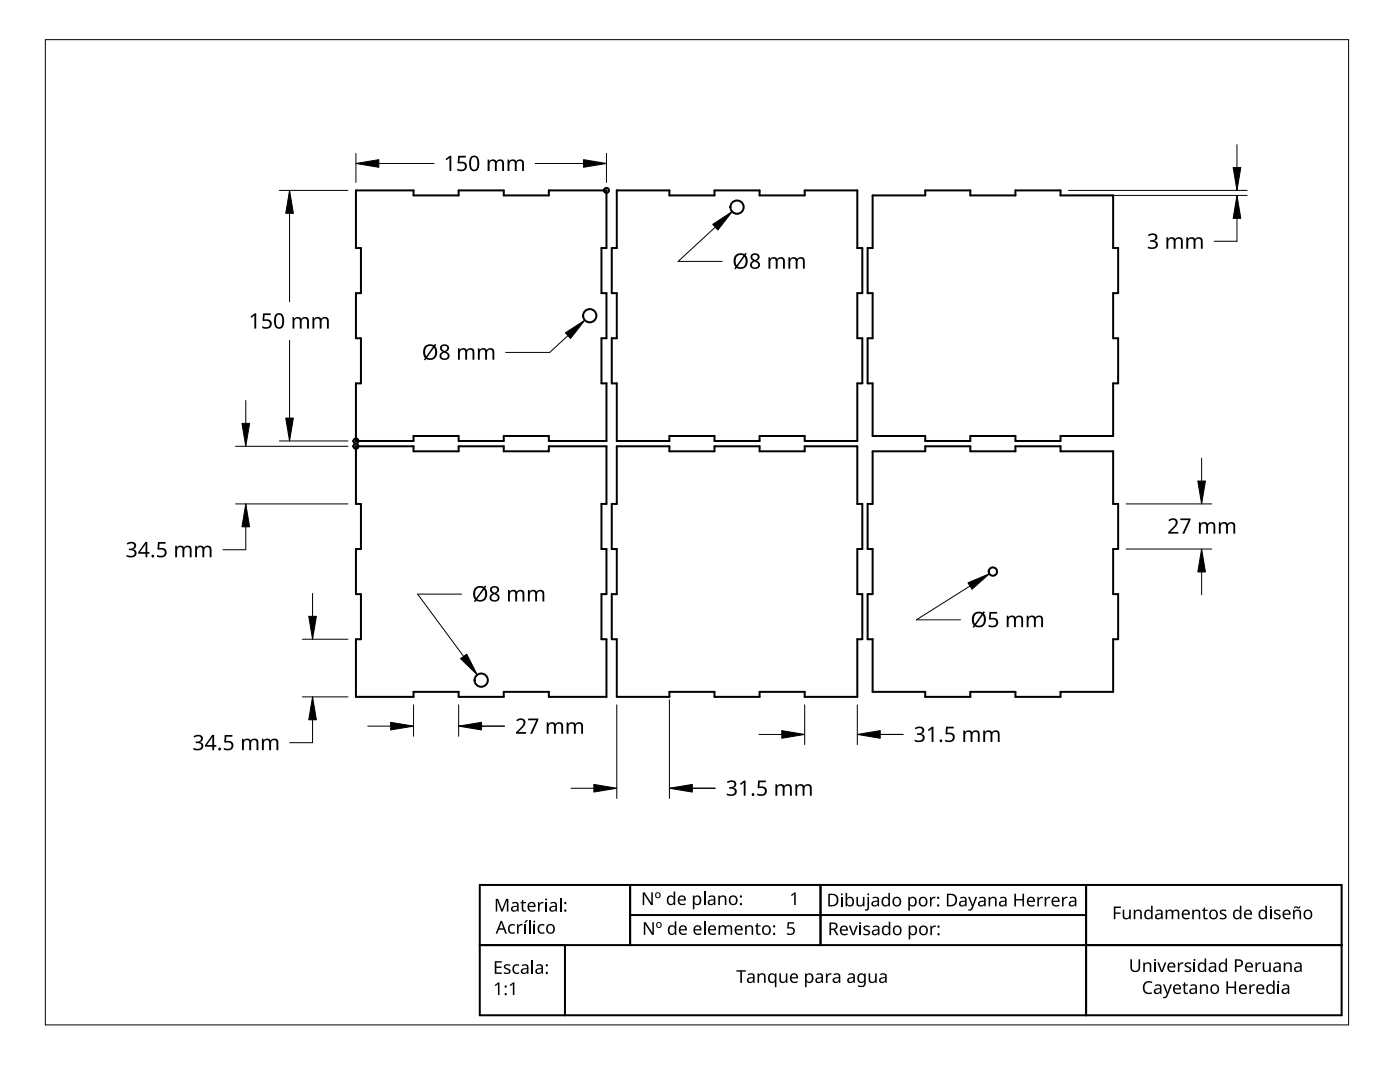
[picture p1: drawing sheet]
<svg xmlns="http://www.w3.org/2000/svg" width="279mm" height="216mm" viewBox="0 0 279 216" stroke-linecap="round" stroke-linejoin="round" font-family="sans-serif">
<g fill="none" stroke="#000" stroke-width=".4">
<path d="M71 38h11.5v1h9v-1h9v1h9v-1h11.5v11.5h-1v9h1v9h-1v9h1v11.5h-11.5v-1h-9v1h-9v-1h-9v1h-11.5v-11.5h1v-9h-1v-9h1v-9h-1zM123.1 38h10.5v1h9v-1h9v1h9v-1h10.5v11.5h1v9h-1v9h1v9h-1v11.5h-10.5v-1h-9v1h-9v-1h-9v1h-10.5v-11.5h-1v-9h1v-9h-1v-9h1zM174.1 39h10.6v-1h9v1h9v-1h9v1h10.5v10.5h1v9h-1v9h1v9h-1v10.5h-10.5v1h-9v-1h-9v1h-9v-1h-10.6v-10.5h-.9v-9h.9v-9h-.9v-9h.9zM71 89.1h11.5v1h9v-1h9v1h9v-1h11.5v11.5h-1v9h1v9h-1v9h1v11.5h-11.5v-1h-9v1h-9v-1h-9v1h-11.5v-11.5h1v-9h-1v-9h1v-9h-1zM123.1 89.1h10.5v1h9v-1h9v1h9v-1h10.5v11.5h1v9h-1v9h1v9h-1v11.5h-10.5v-1h-9v1h-9v-1h-9v1h-10.5v-11.5h-1v-9h1v-9h-1v-9h1zM174.1 90.1h10.6v-1h9v1h9v-1h9v1h10.5v10.5h1v9h-1v9h1v9h-1v10.5h-10.5v1h-9v-1h-9v1h-9v-1h-10.6v-10.5h-.9v-9h.9v-9h-.9v-9h.9zM95.8 176.6h172v26h-172zM125.8 176.6v12M163.8 176.6v12M216.8 176.6v26M95.8 188.6h172M112.8 188.6v14"/>
<path d="M125.8 182.6h91"/>
<circle cx="147.1" cy="41.3" r="1.32"/>
<circle cx="117.7" cy="63" r="1.32"/>
<circle cx="198.2" cy="114.1" r=".83"/>
<circle cx="96" cy="135.7" r="1.32"/>
</g>
<g fill="none" stroke="#000" stroke-width=".4">
<circle cx="121" cy="38" r=".5"/>
<circle cx="71" cy="88" r=".5"/>
<circle cx="71" cy="89.1" r=".5"/>
</g>
<g fill="none" stroke="#000" stroke-width=".2">
<path d="M55.8 38h13.6M71 30.6v5.8M75.6 32.6h11M106.8 32.6h9.7M121 30.6v5.8M213.2 38h35.7M213.2 39h35.7M246.9 39v9.1h-4.6M246.9 28.9v4.5M57.8 42.6v17.6M142.8 45.3l-7.5 6.9h8.8M49.1 79.9v4.6"/>
<path d="M57.8 67.9v15.5M113.4 67l-3.7 3.3h-8.8M47 89.1h22.4M55.8 88h13.6M239.8 91.4v4.6M47 100.6h22.4M49.1 100.6v9.1h-4.6M62.4 118.4v4.6M92.1 118.6h-8.8l9.2 12.4M193.6 116.9l-10.7 6.8h8.8M224.7 100.6h17.1M224.7 109.6h17.1"/>
<path d="M239.8 114.1v4.6M60.3 127.6h9.1M60.3 139.1h9.1M62.4 139.1v9.1h-4.6M133.6 139.6v19.7M73.4 144.9h4.6M82.5 140.6v6.3M91.5 140.6v6.3M91.5 144.9h9.2M113.9 157.3h4.6M123.1 140.6v18.7M133.6 157.3h9.1"/>
<path d="M151.4 146.6h4.6M160.6 140.6v8M171.1 140.6v8M171.1 146.6h9.1"/>
</g>
<g fill="#000" stroke="#000" stroke-width=".2">
<path d="M71 32.6l4.6-.7v1.5zM116.5 31.9l4.5 .7-4.5 .8zM246.1 33.4h1.5l-.7 4.6zM57.8 38l.8 4.6h-1.6zM142.2 44.8l3.9-2.6-2.8 3.7zM246.9 39l.7 4.6h-1.5zM112.8 66.4l3.9-2.5-2.8 3.6zM48.3 84.5h1.5l-.7 4.6zM57 83.4h1.6l-.8 4.6zM239 96h1.6l-.8 4.6zM49.1 100.6l.7 4.5h-1.5zM193.2 116.3l4.2-1.8-3.4 3.1z"/>
<path d="M239.8 109.6l.8 4.5h-1.6zM61.6 123h1.5l-.7 4.6zM91.9 131.4l1.2-.9 2.1 4.2zM62.4 139.1l.7 4.5h-1.5zM78 144.1l4.5 .8-4.5 .8zM91.5 144.9l4.6-.8v1.6zM118.5 156.5l4.6 .8-4.6 .7zM133.6 157.3l4.6-.8v1.5zM156 145.8l4.6 .8-4.6 .7zM171.1 146.6l4.6-.8v1.5z"/>
</g>
<g fill="#000">
<path d="M88.9 31.7l.9-.6h.3v3h-.4v-2.6l-.6 .5zM91.4 31.1h1.6v.3h-1.2l-.1 .9a1.02 1.02 0 0 1 1.5 .8 1.02 1.02 0 0 1-1.4 1.1l-.5-.2v-.4a.88 .88 0 0 0 .9 .3 .88 .88 0 0 0 .6-.9 .85 .85 0 0 0-1.3-.4l-.2-.1zM97.3 31.8h.3l.1 .4a.86 .86 0 0 1 1.4 0 .81 .81 0 0 1 .9-.4 .81 .81 0 0 1 .6 .8v1.5h-.4v-1.4a.56 .56 0 0 0-.6-.6 .56 .56 0 0 0-.5 .8v1.2h-.3v-1.4a.57 .57 0 0 0-.8-.6 .57 .57 0 0 0-.3 .8v1.2h-.4zM101.3 31.8h.3l.1 .4a.86 .86 0 0 1 1.4 0 .81 .81 0 0 1 .9-.4 .81 .81 0 0 1 .6 .8v1.5h-.4v-1.4a.56 .56 0 0 0-.7-.6 .56 .56 0 0 0-.4 .8v1.2h-.4v-1.4a.57 .57 0 0 0-.7-.6 .57 .57 0 0 0-.3 .8v1.2h-.4zM153.4 51.3h.3v.4a.86 .86 0 0 1 1.4 0 .81 .81 0 0 1 1-.4 .81 .81 0 0 1 .5 .8v1.5h-.3v-1.4a.56 .56 0 0 0-.7-.6 .56 .56 0 0 0-.4 .8v1.2h-.4v-1.4a.57 .57 0 0 0-.7-.6 .57 .57 0 0 0-.4 .8v1.2h-.3zM157.3 51.3h.3l.1 .4a.86 .86 0 0 1 1.4 0 .81 .81 0 0 1 .9-.4 .81 .81 0 0 1 .6 .8v1.5h-.4v-1.4a.56 .56 0 0 0-.6-.6 .56 .56 0 0 0-.4 .8v1.2h-.4v-1.4a.57 .57 0 0 0-.7-.6 .57 .57 0 0 0-.4 .8v1.2h-.4zM229.1 46.9a1.06 1.06 0 0 1 1.1-.4 1.06 1.06 0 0 1 .8 1l-.3 .4-.3 .1a.82 .82 0 0 1 .7 .9 .82 .82 0 0 1-.9 .8l-1.1-.2v-.3a1.08 1.08 0 0 0 1.6-.3 .62 .62 0 0 0-.9-.7h-.3v-.3a.7 .7 0 0 0 .8 0 .7 .7 0 0 0 .3-.8 .89 .89 0 0 0-1.3 0zM232.8 47.4h.3v.3a.86 .86 0 0 1 1.5 0 .81 .81 0 0 1 .9-.3 .81 .81 0 0 1 .6 .8v1.4h-.4v-1.4a.56 .56 0 0 0-.7-.6 .56 .56 0 0 0-.4 .8v1.2h-.4v-1.4a.57 .57 0 0 0-.7-.6 .57 .57 0 0 0-.3 .9v1.1h-.4zM236.8 47.4h.3v.3a.86 .86 0 0 1 1.4 0 .81 .81 0 0 1 1-.3 .81 .81 0 0 1 .5 .8v1.4h-.3v-1.4a.56 .56 0 0 0-.7-.6 .56 .56 0 0 0-.4 .8v1.2h-.4v-1.4a.57 .57 0 0 0-.7-.6 .57 .57 0 0 0-.4 .9v1.1h-.3zM50 63.2l.8-.7h.3v3.1h-.3v-2.7l-.6 .5zM52.5 62.5h1.5v.4h-1.2v.8a1.02 1.02 0 0 1 1.5 .9 1.02 1.02 0 0 1-1.4 1l-.6-.2v-.3a.88 .88 0 0 0 1 .2 .88 .88 0 0 0 .5-.8 .85 .85 0 0 0-1.2-.4l-.2-.1zM58.4 63.3h.3v.3a.86 .86 0 0 1 1.4 0 .81 .81 0 0 1 1-.3 .81 .81 0 0 1 .5 .8v1.5h-.3v-1.5a.56 .56 0 0 0-.7-.5 .56 .56 0 0 0-.4 .7v1.3h-.4v-1.5a.57 .57 0 0 0-.7-.5 .57 .57 0 0 0-.3 .8v1.2h-.4z"/>
<path d="M62.4 63.3h.3v.3a.86 .86 0 0 1 1.4 0 .81 .81 0 0 1 .9-.3 .81 .81 0 0 1 .6 .8v1.5h-.3v-1.5a.56 .56 0 0 0-.7-.5 .56 .56 0 0 0-.4 .7v1.3h-.4v-1.5a.57 .57 0 0 0-.7-.5 .57 .57 0 0 0-.4 .8v1.2h-.3zM91.4 69.5h.3l.1 .3a.86 .86 0 0 1 1.4 0 .81 .81 0 0 1 .9-.3 .81 .81 0 0 1 .6 .8v1.5h-.4v-1.5a.56 .56 0 0 0-.7-.5 .56 .56 0 0 0-.4 .7v1.3h-.4v-1.5a.57 .57 0 0 0-.7-.5 .57 .57 0 0 0-.3 .8v1.2h-.4zM95.4 69.5h.3v.3a.86 .86 0 0 1 1.4 0 .81 .81 0 0 1 1-.3 .81 .81 0 0 1 .5 .8v1.5h-.3v-1.5a.56 .56 0 0 0-.7-.5 .56 .56 0 0 0-.4 .7v1.3h-.4v-1.5a.57 .57 0 0 0-.7-.5 .57 .57 0 0 0-.4 .8v1.2h-.3zM25.3 108.4a1.06 1.06 0 0 1 1.1-.3 1.06 1.06 0 0 1 .8 .9l-.3 .4-.4 .2a.82 .82 0 0 1 .8 .9 .82 .82 0 0 1-.9 .7l-1.1-.1v-.4a1.08 1.08 0 0 0 1.6-.2 .62 .62 0 0 0-.9-.7h-.3v-.3a.7 .7 0 0 0 .8-.1 .7 .7 0 0 0 .2-.7 .89 .89 0 0 0-1.2 0zM31.5 108.2h1.5v.3h-1.2v.9a1.02 1.02 0 0 1 1.5 .8 1.02 1.02 0 0 1-1.4 1l-.6-.1v-.4a.88 .88 0 0 0 1 .2 .88 .88 0 0 0 .6-.8 .85 .85 0 0 0-1.3-.4l-.2-.1zM35 108.9h.3v.3a.86 .86 0 0 1 1.4 .1 .81 .81 0 0 1 1-.4 .81 .81 0 0 1 .5 .8v1.5h-.3v-1.5a.56 .56 0 0 0-.7-.5 .56 .56 0 0 0-.4 .7v1.3h-.4v-1.5a.57 .57 0 0 0-.7-.5 .57 .57 0 0 0-.4 .8v1.2h-.3zM38.9 108.9h.3l.1 .3a.86 .86 0 0 1 1.4 .1 .81 .81 0 0 1 .9-.4 .81 .81 0 0 1 .6 .8v1.5h-.4v-1.5a.56 .56 0 0 0-.6-.5 .56 .56 0 0 0-.4 .7v1.3h-.4v-1.5a.57 .57 0 0 0-.7-.5 .57 .57 0 0 0-.4 .8v1.2h-.4zM233.2 103.8a1.01 1.01 0 0 1 1.1-.4 1.01 1.01 0 0 1 .7 1l-.3 .6-1.1 1.1h1.6v.4h-2.1v-.3l1.1-1.1a.72 .72 0 0 0 .5-.7 .72 .72 0 0 0-.5-.7l-.8 .3zM235.6 103.5h2v.2l-1.2 2.8h-.4l1.2-2.7h-1.6zM239.3 104.2h.3v.3a.86 .86 0 0 1 1.4 0 .81 .81 0 0 1 1-.3 .81 .81 0 0 1 .5 .8v1.5h-.3v-1.5a.56 .56 0 0 0-.7-.5 .56 .56 0 0 0-.4 .7v1.3h-.4v-1.5a.57 .57 0 0 0-.7-.5 .57 .57 0 0 0-.4 .8v1.2h-.3zM243.2 104.2h.3l.1 .3a.86 .86 0 0 1 1.4 0 .81 .81 0 0 1 .9-.3 .81 .81 0 0 1 .6 .8v1.5h-.4v-1.5a.56 .56 0 0 0-.6-.5 .56 .56 0 0 0-.4 .7v1.3h-.4v-1.5a.57 .57 0 0 0-.7-.5 .57 .57 0 0 0-.4 .8v1.2h-.4zM101.4 117.7h.3v.3a.86 .86 0 0 1 1.4 .1 .81 .81 0 0 1 1-.4 .81 .81 0 0 1 .6 .8v1.5h-.4v-1.5a.56 .56 0 0 0-.7-.5 .56 .56 0 0 0-.4 .8v1.2h-.4v-1.5a.57 .57 0 0 0-.7-.5 .57 .57 0 0 0-.3 .8v1.2h-.4z"/>
<path d="M105.4 117.7h.3v.3a.86 .86 0 0 1 1.4 .1 .81 .81 0 0 1 1-.4 .81 .81 0 0 1 .5 .8v1.5h-.3v-1.5a.56 .56 0 0 0-.7-.5 .56 .56 0 0 0-.4 .8v1.2h-.4v-1.5a.57 .57 0 0 0-.7-.5 .57 .57 0 0 0-.4 .8v1.2h-.3zM197.5 122.1h1.5v.3h-1.2l-.1 .9a1.02 1.02 0 0 1 1.5 .9 1.02 1.02 0 0 1-1.4 1l-.5-.2v-.3a.88 .88 0 0 0 1 .2 .88 .88 0 0 0 .5-.8 .85 .85 0 0 0-1.3-.4l-.1-.2zM200.9 122.9h.3l.1 .3a.86 .86 0 0 1 1.4 0 .81 .81 0 0 1 .9-.3 .81 .81 0 0 1 .6 .8v1.4h-.4v-1.4a.56 .56 0 0 0-.6-.6 .56 .56 0 0 0-.5 .8v1.2h-.3v-1.4a.57 .57 0 0 0-.8-.6 .57 .57 0 0 0-.3 .9v1.1h-.4zM204.9 122.9h.3l.1 .3a.86 .86 0 0 1 1.4 0 .81 .81 0 0 1 .9-.3 .81 .81 0 0 1 .6 .8v1.4h-.4v-1.4a.56 .56 0 0 0-.7-.6 .56 .56 0 0 0-.4 .8v1.2h-.4v-1.4a.57 .57 0 0 0-.7-.6 .57 .57 0 0 0-.3 .9v1.1h-.4zM38.6 146.9a1.06 1.06 0 0 1 1.1-.3 1.06 1.06 0 0 1 .8 .9l-.3 .4-.3 .2a.82 .82 0 0 1 .7 .9 .82 .82 0 0 1-.9 .7l-1.1-.1v-.4a1.08 1.08 0 0 0 1.6-.2 .62 .62 0 0 0-.9-.7h-.2v-.3a.7 .7 0 0 0 .7-.1 .7 .7 0 0 0 .3-.7 .89 .89 0 0 0-1.3 0zM44.9 146.7h1.5v.3h-1.2l-.1 .9a1.02 1.02 0 0 1 1.5 .8 1.02 1.02 0 0 1-1.4 1l-.5-.1v-.4a.88 .88 0 0 0 .9 .2 .88 .88 0 0 0 .6-.8 .85 .85 0 0 0-1.3-.4l-.2-.1zM48.3 147.4h.3l.1 .3a.86 .86 0 0 1 1.4 .1 .81 .81 0 0 1 .9-.4 .81 .81 0 0 1 .6 .8v1.5h-.4v-1.5a.56 .56 0 0 0-.7-.5 .56 .56 0 0 0-.4 .7v1.3h-.4v-1.5a.57 .57 0 0 0-.7-.5 .57 .57 0 0 0-.3 .8v1.2h-.4zM52.3 147.4h.3v.3a.86 .86 0 0 1 1.4 .1 .81 .81 0 0 1 1-.4 .81 .81 0 0 1 .5 .8v1.5h-.3v-1.5a.56 .56 0 0 0-.7-.5 .56 .56 0 0 0-.4 .7v1.3h-.4v-1.5a.57 .57 0 0 0-.7-.5 .57 .57 0 0 0-.4 .8v1.2h-.3zM103 143.7a1.01 1.01 0 0 1 1.2-.4 1.01 1.01 0 0 1 .7 1l-.3 .6-1.1 1.2h1.5v.3h-2v-.3l1.1-1.1a.72 .72 0 0 0 .4-.7 .72 .72 0 0 0-.4-.6l-.9 .2zM105.4 143.4h2v.3l-1.2 2.7h-.4l1.2-2.7h-1.6zM109.1 144.1h.3l.1 .3a.86 .86 0 0 1 1.4 .1 .81 .81 0 0 1 .9-.4 .81 .81 0 0 1 .6 .8v1.5h-.4v-1.5a.56 .56 0 0 0-.7-.5 .56 .56 0 0 0-.4 .8v1.2h-.3v-1.5a.57 .57 0 0 0-.8-.5 .57 .57 0 0 0-.3 .8v1.2h-.4zM113.1 144.1h.3v.3a.86 .86 0 0 1 1.5 .1 .81 .81 0 0 1 .9-.4 .81 .81 0 0 1 .6 .8v1.5h-.4v-1.5a.56 .56 0 0 0-.7-.5 .56 .56 0 0 0-.4 .8v1.2h-.4v-1.5a.57 .57 0 0 0-.7-.5 .57 .57 0 0 0-.3 .8v1.2h-.4z"/>
<path d="M145.1 156a1.06 1.06 0 0 1 1.1-.3 1.06 1.06 0 0 1 .7 .9l-.2 .4-.4 .2a.82 .82 0 0 1 .8 .9 .82 .82 0 0 1-1 .7l-1.1-.1v-.4a1.08 1.08 0 0 0 1.6-.3 .62 .62 0 0 0-.8-.6h-.3v-.3a.7 .7 0 0 0 .8-.1 .7 .7 0 0 0 .2-.7 .89 .89 0 0 0-1.3 0zM147.7 156.4l.8-.7h.3v3.1h-.4v-2.7l-.5 .5zM151.3 155.7h1.5v.4h-1.2v.9a1.02 1.02 0 0 1 1.5 .8 1.02 1.02 0 0 1-1.4 1l-.6-.1v-.4a.88 .88 0 0 0 1 .2 .88 .88 0 0 0 .5-.8 .85 .85 0 0 0-1.2-.4l-.2-.1zM154.8 156.5h.3v.3a.86 .86 0 0 1 1.4 0 .81 .81 0 0 1 .9-.3 .81 .81 0 0 1 .6 .8v1.5h-.3v-1.5a.56 .56 0 0 0-.7-.5 .56 .56 0 0 0-.4 .7v1.3h-.4v-1.5a.57 .57 0 0 0-.7-.5 .57 .57 0 0 0-.4 .8v1.2h-.3zM158.7 156.5h.3l.1 .3a.86 .86 0 0 1 1.4 0 .81 .81 0 0 1 .9-.3 .81 .81 0 0 1 .6 .8v1.5h-.4v-1.5a.56 .56 0 0 0-.6-.5 .56 .56 0 0 0-.5 .7v1.3h-.3v-1.5a.57 .57 0 0 0-.7-.5 .57 .57 0 0 0-.4 .8v1.2h-.4zM182.6 145.3a1.06 1.06 0 0 1 1.1-.4 1.06 1.06 0 0 1 .7 1l-.2 .4-.4 .1a.82 .82 0 0 1 .8 .9 .82 .82 0 0 1-1 .8l-1.1-.2v-.3a1.08 1.08 0 0 0 1.6-.3 .62 .62 0 0 0-.8-.7h-.3v-.3a.7 .7 0 0 0 .8 0 .7 .7 0 0 0 .2-.7 .89 .89 0 0 0-1.3-.1zM185.2 145.6l.8-.6h.3v3h-.4v-2.6l-.5 .5zM188.8 145h1.5v.3h-1.2v.9a1.02 1.02 0 0 1 1.5 .9 1.02 1.02 0 0 1-1.4 1l-.6-.2v-.3a.88 .88 0 0 0 1 .2 .88 .88 0 0 0 .5-.8 .85 .85 0 0 0-1.2-.4l-.2-.2zM192.3 145.8h.3v.3a.86 .86 0 0 1 1.4 0 .81 .81 0 0 1 .9-.3 .81 .81 0 0 1 .6 .8v1.4h-.3v-1.4a.56 .56 0 0 0-.7-.6 .56 .56 0 0 0-.4 .8v1.2h-.4v-1.4a.57 .57 0 0 0-.7-.6 .57 .57 0 0 0-.4 .9v1.1h-.3zM196.2 145.8h.3l.1 .3a.86 .86 0 0 1 1.4 0 .81 .81 0 0 1 .9-.3 .81 .81 0 0 1 .6 .8v1.4h-.4v-1.4a.56 .56 0 0 0-.6-.6 .56 .56 0 0 0-.5 .8v1.2h-.3v-1.4a.57 .57 0 0 0-.7-.6 .57 .57 0 0 0-.4 .9v1.1h-.4zM107.4 180h.2l.1 .3 .3-.3h.5l-.1 .3h-.4l-.2 .3-.1 1.3h-.3zM170.9 179h.3v1.2a.51 .51 0 0 0 .7 .4 .51 .51 0 0 0 .3-.6v-1h.3v1.9h-.2l-.1-.3a.73 .73 0 0 1-.8 .3 .73 .73 0 0 1-.5-.7z"/>
<path d="M185.6 179h.3v.3l.3-.3 .5-.1v.3l-.5 .1-.2 .2-.1 1.4h-.3zM193.2 179h.3l.6 1.6 .6-1.6h.3l-.8 2.1a.72 .72 0 0 1-1 .6v-.3h.5l.3-.5zM207 179h.3v.3l.4-.3 .4-.1v.3l-.4 .1-.3 .2-.1 1.4h-.3zM208.5 179h.2l.1 .3 .3-.3 .5-.1v.3l-.5 .1-.2 .2-.1 1.4h-.3zM211.9 179h.3l.1 .3 .3-.3 .5-.1-.1 .3-.4 .1-.3 .2v1.4h-.4zM98.7 196.6l.7-.6h.3v2.6h-.3v-2.2l-.5 .4zM98.9 179.4h.5l.8 2 .8-2h.5v2.5h-.4l.1-2.2-.9 2.2h-.2l-.9-2.2v2.2h-.3zM98.7 191.8h1.5v.3h-1.1v.8h1v.2h-1v.9h1.1v.3h-1.5zM100.7 192.6l.4-.2 .8 .1-.1 .3-.4-.1a.31 .31 0 0 0-.5 .1 .31 .31 0 0 0 .3 .4 .63 .63 0 0 1 .7 .7 .63 .63 0 0 1-.9 .4l-.5-.1v-.2l.5 .1a.37 .37 0 0 0 .6-.2 .37 .37 0 0 0-.5-.4l-.1-.1a.51 .51 0 0 1-.3-.8zM101.7 184.6l.5-.2 .6 .1-.1 .2h-.1a.69 .69 0 0 0-.9 .8 .69 .69 0 0 0 1 .5v.2a.99 .99 0 0 1-1.3-.3 .99 .99 0 0 1 .3-1.3zM101.7 196.6l.7-.6h.3v2.6h-.3v-2.2l-.5 .4zM102.5 192.6l.5-.2 .6 .1v.3l-.2-.1a.69 .69 0 0 0-.8 .8 .69 .69 0 0 0 1 .5v.3a.99 .99 0 0 1-1.3-.4 .99 .99 0 0 1 .2-1.3z"/>
<path d="M103.2 184.4h.2l.1 .3 .3-.3h.5v.3h-.5l-.2 .3-.1 1.3h-.3zM105 183.6h.3l-.5 .6h-.2zM104.2 179.6h.2v.4h.6v.2h-.6l.1 1.3 .1 .2 .4-.1-.1 .3a.56 .56 0 0 1-.8-.6v-1.1h-.2v-.1l.2-.1zM104.6 184.4h.4v1.9h-.4zM106.5 184.4h.3v1.9h-.3zM107.6 184.6l.5-.2 .6 .1-.1 .2h-.1a.69 .69 0 0 0-.9 .8 .69 .69 0 0 0 1 .5v.2a.99 .99 0 0 1-1.3-.3 .99 .99 0 0 1 .3-1.3zM108.8 180h.3v1.9h-.3zM128.3 178.1h.3l1.4 2.1v-2.1h.3v2.5h-.4l-1.3-2.1v2.1h-.3zM128.5 184h.4l1.3 2.1v-2.1h.3v2.5h-.4l-1.3-2.1v2.1h-.3zM143.4 178.7h.2l.1 .3a.72 .72 0 0 1 .8-.3 .72 .72 0 0 1 .5 .7v1.2h-.3v-1.2a.51 .51 0 0 0-.7-.5 .51 .51 0 0 0-.3 .7v1h-.3zM143.4 184.6h.3v.3a.72 .72 0 0 1 1.2 0 .68 .68 0 0 1 .7-.3 .68 .68 0 0 1 .5 .7v1.2h-.3v-1.2a.47 .47 0 0 0-.5-.4 .47 .47 0 0 0-.4 .6v1h-.3v-1.2a.48 .48 0 0 0-.6-.4 .48 .48 0 0 0-.3 .7v.9h-.3zM147 193.6h1.9v.3h-.8v2.2h-.4v-2.2h-.7z"/>
<path d="M148.7 184.6h.3v.3a.72 .72 0 0 1 .8-.3 .72 .72 0 0 1 .5 .7v1.2h-.3v-1.2a.51 .51 0 0 0-.6-.4 .51 .51 0 0 0-.4 .7v.9h-.3zM151.1 184.2h.1v.4h.6v.3h-.6l.1 1.2 .1 .2h.4l-.1 .2a.56 .56 0 0 1-.8-.5v-1.1h-.2v-.2l.2-.1zM151.2 194.2h.2l.1 .3a.72 .72 0 0 1 .8-.3 .72 .72 0 0 1 .5 .7v1.2h-.3v-1.2a.51 .51 0 0 0-.6-.4 .51 .51 0 0 0-.4 .6v1h-.3zM155.5 194.2h.3v1.3a.51 .51 0 0 0 .7 .4 .51 .51 0 0 0 .3-.7v-1h.3v1.9h-.2l-.1-.2a.73 .73 0 0 1-.8 .2 .73 .73 0 0 1-.5-.6zM157.2 184h1.3v.3h-1l-.1 .7a.85 .85 0 0 1 1.2 .7 .85 .85 0 0 1-1.1 .9l-.5-.2v-.3a.73 .73 0 0 0 .8 .2 .73 .73 0 0 0 .5-.7 .7 .7 0 0 0-1-.3l-.2-.1zM157.9 178.6l.6-.5h.3v2.5h-.3v-2.2l-.5 .4zM164.8 194.2h.3v.4l.4-.4h.4v.3h-.4l-.3 .3-.1 1.3h-.3zM167.8 179h.4v1.9h-.4zM169.4 184.7h.3l.6 1.6 .6-1.6h.3l-.7 1.9h-.4zM171.5 184.7h.3v1.9h-.3zM173.1 179h.3v2.1a.54 .54 0 0 1-.8 .6v-.3h.4l.1-.2zM172.4 184.9l.5-.2 .7 .1-.1 .2-.4-.1a.31 .31 0 0 0-.5 .2 .31 .31 0 0 0 .3 .4 .63 .63 0 0 1 .7 .7 .63 .63 0 0 1-.9 .4l-.4-.1v-.3l.5 .2a.37 .37 0 0 0 .5-.2 .37 .37 0 0 0-.4-.5h-.1a.51 .51 0 0 1-.4-.8z"/>
<path d="M173.4 194.2h.3v1.3a.51 .51 0 0 0 .6 .4 .51 .51 0 0 0 .3-.7v-1h.4v1.9h-.3v-.2a.73 .73 0 0 1-.8 .2 .73 .73 0 0 1-.5-.6zM185.7 184.7h.2l.1 .3 .3-.3h.5l-.1 .3h-.4l-.2 .3-.1 1.3h-.3zM197.3 179h.3v.2a.72 .72 0 0 1 .8-.2 .72 .72 0 0 1 .5 .6v1.3h-.3v-1.3a.51 .51 0 0 0-.6-.4 .51 .51 0 0 0-.4 .7v1h-.3zM202.4 178.3h.4v1.1h1.3v-1.1h.3v2.6h-.3v-1.2h-1.3v1.2h-.4zM222.3 180.9h1.4v.3h-1.1v.9h1v.2h-1v1.1h-.3zM224.1 181.5h.3v1.2a.51 .51 0 0 0 .6 .5 .51 .51 0 0 0 .4-.7v-1h.3v1.9h-.3v-.2a.73 .73 0 0 1-.8 .2 .73 .73 0 0 1-.5-.6zM225.6 191.4h.3v1.7a.66 .66 0 0 0 .7 .6 .66 .66 0 0 0 .6-.6v-1.7h.3v1.7a.98 .98 0 0 1-.9 .9 .98 .98 0 0 1-1-1zM226.3 181.5h.2l.1 .3a.72 .72 0 0 1 .8-.3 .72 .72 0 0 1 .5 .7v1.2h-.3v-1.2a.51 .51 0 0 0-.7-.4 .51 .51 0 0 0-.3 .6v1h-.3zM228.4 196.1a1.41 1.41 0 0 1 1.6-.2l-.1 .3a1.01 1.01 0 0 0-1.3 .2 1.01 1.01 0 0 0-.1 1.3 .98 .98 0 0 0 1.4 .3v.3a1.32 1.32 0 0 1-1.7-.5 1.32 1.32 0 0 1 .2-1.7zM228.2 192h.2l.1 .3a.72 .72 0 0 1 .8-.3 .72 .72 0 0 1 .5 .7v1.2h-.3v-1.2a.51 .51 0 0 0-.7-.4 .51 .51 0 0 0-.3 .7v.9h-.3zM230.4 192h.3v1.9h-.3zM231 192h.3l.6 1.7 .5-1.7h.4l-.8 1.9h-.3z"/>
<path d="M232.1 196.4h.3l.6 1.6 .6-1.6h.3l-.8 2.2a.72 .72 0 0 1-1 .6v-.3l.5-.1 .3-.5zM232.6 181.5h.3v.3a.72 .72 0 0 1 1.2 0 .68 .68 0 0 1 .8-.3 .68 .68 0 0 1 .5 .7v1.2h-.4v-1.2a.47 .47 0 0 0-.5-.5 .47 .47 0 0 0-.4 .7v1h-.3v-1.2a.48 .48 0 0 0-.6-.4 .48 .48 0 0 0-.3 .6v1h-.3zM235.1 192h.2l.1 .4 .3-.3 .5-.1-.1 .3h-.4l-.3 .3v1.3h-.3zM236.3 196h.2v.4h.6v.3h-.6l.1 1.2 .1 .2h.4l-.1 .2a.56 .56 0 0 1-.8-.5v-1.1h-.2v-.2l.2-.1zM236.5 192.2l.5-.2 .7 .1-.1 .3-.4-.1a.31 .31 0 0 0-.5 .1 .31 .31 0 0 0 .4 .4 .63 .63 0 0 1 .7 .7 .63 .63 0 0 1-1 .5l-.4-.1v-.3l.5 .1a.37 .37 0 0 0 .6-.2 .37 .37 0 0 0-.5-.4l-.1-.1a.51 .51 0 0 1-.4-.8zM238.2 192h.3v1.9h-.3zM237.9 181.5h.3v.3a.72 .72 0 0 1 .8-.3 .72 .72 0 0 1 .5 .7v1.2h-.3v-1.2a.51 .51 0 0 0-.6-.4 .51 .51 0 0 0-.4 .6v1h-.3zM239.5 196.4h.2l.1 .3a.72 .72 0 0 1 .8-.3 .72 .72 0 0 1 .5 .7v1.2h-.3v-1.2a.51 .51 0 0 0-.7-.4 .51 .51 0 0 0-.3 .6v1h-.3zM240.3 181.1h.2v.4h.5v.3h-.5v1.2l.1 .2h.4v.2a.56 .56 0 0 1-.8-.5v-1.1h-.3v-.2l.3-.1zM243.5 181.7l.5-.2 .7 .1-.1 .3-.4-.2a.31 .31 0 0 0-.5 .2 .31 .31 0 0 0 .4 .4 .63 .63 0 0 1 .7 .7 .63 .63 0 0 1-.9 .4l-.5-.1v-.2l.5 .1a.37 .37 0 0 0 .6-.2 .37 .37 0 0 0-.5-.4l-.1-.1a.51 .51 0 0 1-.4-.8zM244.8 195.8h.3v1.1h1.3v-1.1h.3v2.5h-.3v-1.1h-1.3v1.1h-.3zM249.3 196.4h.3v.4l.4-.3 .4-.1v.3h-.4l-.3 .3v1.3h-.4z"/>
<path d="M250.6 192h.2l.1 .4 .3-.3 .5-.1-.1 .3h-.4l-.3 .3v1.3h-.3zM252 192h.3v1.3a.51 .51 0 0 0 .6 .4 .51 .51 0 0 0 .4-.7v-1h.3v1.9h-.3v-.2a.73 .73 0 0 1-.8 .2 .73 .73 0 0 1-.5-.6zM253.4 181.5h.4v1.9h-.4zM255 196.4h.3v1.9h-.3zM254.3 181.7l.5-.2 .8 .1-.1 .3-.4-.2a.31 .31 0 0 0-.5 .2 .31 .31 0 0 0 .3 .4 .63 .63 0 0 1 .7 .7 .63 .63 0 0 1-.9 .4l-.5-.1v-.2l.5 .1a.37 .37 0 0 0 .6-.2 .37 .37 0 0 0-.5-.4l-.1-.1a.51 .51 0 0 1-.4-.8zM256.2 192h.2l.1 .3a.72 .72 0 0 1 .8-.3 .72 .72 0 0 1 .5 .7v1.2h-.3v-1.2a.51 .51 0 0 0-.6-.4 .51 .51 0 0 0-.4 .7v.9h-.3zM258.4 180.9h.4a.31 .31 0 0 0 .3 .1 .31 .31 0 0 0 .3-.2h.1l-.1 .3-.4 .1a.31 .31 0 0 0-.3-.2 .31 .31 0 0 0-.3 .3h-.2zM258.1 181.5h.2l.1 .3a.72 .72 0 0 1 .7-.3 .72 .72 0 0 1 .6 .7v1.2h-.3v-1.2a.51 .51 0 0 0-.7-.4 .51 .51 0 0 0-.3 .6v1h-.3z"/>
<path d="M94 31.3a1.05 1.05 0 0 1 1.2-.1 1.05 1.05 0 0 1 .4 1.2 1.31 1.31 0 0 1-1 1.8 1.22 1.22 0 0 1-1-1.6l.1-.8zM94.2 31.5a1.88 1.88 0 0 0 .3 2.3 .71 .71 0 0 0 .8-.9 1.17 1.17 0 0 0-.7-1.5z"/>
<path d="M146.8 50.9l.9-.4 .9 .2 .2-.3 .2 .2-.2 .3a1.58 1.58 0 0 1 .3 2 1.58 1.58 0 0 1-1.9 .6h-.2l-.2 .3-.2-.2 .2-.3a2.01 2.01 0 0 1 0-2.4zM148.6 51.2l-1.4 2a1.07 1.07 0 0 0 1.3-.1 1.07 1.07 0 0 0 .3-1.3zM147.1 51.1a1.68 1.68 0 0 0-.1 1.8l1.4-1.9-.7-.1z"/>
<path d="M149.9 50.8a.88 .88 0 0 1 1.2-.2 .88 .88 0 0 1 .4 1.1l-.5 .3a.87 .87 0 0 1 .6 1.1 .87 .87 0 0 1-1.1 .5 .82 .82 0 0 1-.8-.7 .82 .82 0 0 1 .6-.9h-.1a.77 .77 0 0 1-.3-1.2zM150 52.8a.6 .6 0 0 0 1.2 0 .6 .6 0 0 0-1.2 0zM150.2 51.4a.51 .51 0 0 0 1 0 .51 .51 0 0 0-1 0z"/>
<path d="M55.1 62.7a1.05 1.05 0 0 1 1.2 0 1.05 1.05 0 0 1 .4 1.2 1.31 1.31 0 0 1-1 1.7 1.22 1.22 0 0 1-1-1.6l.1-.8zM55.3 63a1.88 1.88 0 0 0 .2 2.3 .71 .71 0 0 0 .8-1 1.17 1.17 0 0 0-.6-1.5z"/>
<path d="M84.8 69.1l.9-.4 .9 .2 .2-.3 .3 .2-.3 .3a1.58 1.58 0 0 1 .3 2 1.58 1.58 0 0 1-1.9 .6l-.1-.1-.2 .3-.3-.2 .2-.3a2.01 2.01 0 0 1 0-2.3zM86.6 69.4l-1.3 1.9a1.07 1.07 0 0 0 1.2-.1 1.07 1.07 0 0 0 .3-1.2zM85.2 69.3a1.68 1.68 0 0 0-.2 1.8l1.4-1.9-.7-.2z"/>
<path d="M87.9 69a.88 .88 0 0 1 1.2-.3 .88 .88 0 0 1 .4 1.1l-.5 .4a.87 .87 0 0 1 .7 1.1 .87 .87 0 0 1-1.2 .5 .82 .82 0 0 1-.8-.7 .82 .82 0 0 1 .6-.9l-.1-.1a.77 .77 0 0 1-.3-1.1zM88.1 71a.6 .6 0 0 0 1.2 0 .6 .6 0 0 0-1.2 0zM88.2 69.5a.51 .51 0 0 0 1 0 .51 .51 0 0 0-1 0z"/>
<path d="M29 108.1h.4v2.1h.4v.3h-.4v.7h-.4v-.7h-1.4v-.3zM29 108.5l-1 1.7h1z"/>
<path d="M94.8 117.3l.9-.4 .9 .2 .2-.3 .2 .2-.2 .3a1.58 1.58 0 0 1 .3 2 1.58 1.58 0 0 1-1.9 .6h-.2l-.2 .2-.2-.1 .2-.3a2.01 2.01 0 0 1 0-2.4zM96.6 117.6l-1.4 2a1.07 1.07 0 0 0 1.3-.1 1.07 1.07 0 0 0 .3-1.3zM95.1 117.5a1.68 1.68 0 0 0-.1 1.8l1.4-1.9-.7-.1z"/>
<path d="M97.9 117.2a.88 .88 0 0 1 1.2-.3 .88 .88 0 0 1 .4 1.2l-.5 .3a.87 .87 0 0 1 .7 1.1 .87 .87 0 0 1-1.2 .5 .82 .82 0 0 1-.8-.7 .82 .82 0 0 1 .6-.9l-.1-.1a.77 .77 0 0 1-.3-1.1zM98.1 119.2a.6 .6 0 0 0 1.1 0 .6 .6 0 0 0-1.1 0zM98.2 117.7a.51 .51 0 0 0 1 0 .51 .51 0 0 0-1 0z"/>
<path d="M194.3 122.5l.9-.4 .9 .1 .2-.2 .3 .1-.2 .3a1.58 1.58 0 0 1 .2 2 1.58 1.58 0 0 1-1.9 .7l-.1-.1-.2 .3-.3-.2 .2-.3a2.01 2.01 0 0 1 0-2.3zM196.1 122.8l-1.3 1.9a1.08 1.08 0 0 0 1.3-.1 1.08 1.08 0 0 0 .2-1.2zM194.7 122.6a1.68 1.68 0 0 0-.1 1.9l1.3-2-.7-.1z"/>
<path d="M42.3 146.6h.4v2.1h.5v.3h-.5v.7h-.3v-.7h-1.5v-.3zM42.4 147l-1.1 1.7h1.1z"/>
<path d="M130.7 178.6a.59 .59 0 0 1 1.1 0 .59 .59 0 0 1-1.1 0zM131.1 178.3a.39 .39 0 0 0-.1 .6 .39 .39 0 0 0 .6-.1l-.1-.5z"/>
<path d="M145.7 178.9a.94 .94 0 0 1 1.4 .1 .94 .94 0 0 1-.3 1.4 .94 .94 0 0 1-1.3-.4v-.6zM146 179a.71 .71 0 0 0-.2 .9 .71 .71 0 0 0 .9 .4 .71 .71 0 0 0 .2-1 .71 .71 0 0 0-.9-.3z"/>
<path d="M165.3 178.3h.8a1.27 1.27 0 0 1 1.2 1.3 1.27 1.27 0 0 1-1.3 1.3h-.7zM165.6 178.6v2h.4a.99 .99 0 0 0 1-1 .99 .99 0 0 0-1-1z"/>
<path d="M168.8 178.2h.3v1a.83 .83 0 0 1 1-.1 .83 .83 0 0 1 .3 1 .79 .79 0 0 1-.5 .8 .79 .79 0 0 1-.9-.3v.3h-.2zM169.2 179.3l-.1 .6a.58 .58 0 0 0 .6 .7 .58 .58 0 0 0 .4-.9 .53 .53 0 0 0-.3-.5 .53 .53 0 0 0-.6 .1z"/>
<path d="M178.3 179.2a.94 .94 0 0 1 1.4 .1 .94 .94 0 0 1-.2 1.3 .94 .94 0 0 1-1.3-.3l-.1-.6zM178.6 179.3a.71 .71 0 0 0-.2 .9 .71 .71 0 0 0 .9 .3 .71 .71 0 0 0 .2-.9 .71 .71 0 0 0-.9-.3z"/>
<path d="M183.6 179.2a.94 .94 0 0 1 1.4 .1 .94 .94 0 0 1-.2 1.3 .94 .94 0 0 1-1.4-.3v-.6zM183.9 179.3a.71 .71 0 0 0-.2 .9 .71 .71 0 0 0 .9 .3 .71 .71 0 0 0 .2-.9 .71 .71 0 0 0-.9-.3z"/>
<path d="M189 178.3h.8a1.27 1.27 0 0 1 1.2 1.3 1.27 1.27 0 0 1-1.3 1.3h-.7zM189.3 178.6v2h.3a.99 .99 0 0 0 1.1-1 .99 .99 0 0 0-1-1z"/>
<path d="M99.9 183.8h.3l1 2.5h-.4l-.3-.8h-1l-.3 .8h-.3zM100 184.1l-.4 1.1h.8z"/>
<path d="M102.2 180.1a.78 .78 0 0 1 .8-.2 .78 .78 0 0 1 .5 .7v1.3h-.2l-.1-.3a.64 .64 0 0 1-.8 .3 .64 .64 0 0 1-.4-.8 .64 .64 0 0 1 .9-.3l.3-.1v-.2a.52 .52 0 0 0-.4-.3 .52 .52 0 0 0-.5 .2zM102.4 181.1a.43 .43 0 0 0 .3 .6 .43 .43 0 0 0 .5-.4v-.3z"/>
<path d="M104.1 192.6a.78 .78 0 0 1 .9-.2 .78 .78 0 0 1 .5 .6v1.3h-.3v-.2a.64 .64 0 0 1-.9 .3 .64 .64 0 0 1-.3-.9 .64 .64 0 0 1 .8-.3h.4v-.2a.52 .52 0 0 0-.5-.4 .52 .52 0 0 0-.5 .2zM104.3 193.6a.43 .43 0 0 0 .4 .6 .43 .43 0 0 0 .4-.5l.1-.3z"/>
<path d="M105.5 180.2a.82 .82 0 0 1 1-.1 .82 .82 0 0 1 .4 .9h-1.3a.72 .72 0 0 0 .4 .7 .72 .72 0 0 0 .8-.2v.3a1.03 1.03 0 0 1-1.4-.2 1.03 1.03 0 0 1 .1-1.4zM105.8 180.4l-.2 .4h1a.47 .47 0 0 0-.3-.5 .47 .47 0 0 0-.5 .1z"/>
<path d="M107 192.6a.78 .78 0 0 1 .9-.2 .78 .78 0 0 1 .5 .6v1.3h-.3v-.2a.64 .64 0 0 1-.9 .3 .64 .64 0 0 1-.3-.9 .64 .64 0 0 1 .8-.3h.4v-.2a.52 .52 0 0 0-.5-.4 .52 .52 0 0 0-.5 .2zM107.2 193.6a.43 .43 0 0 0 .4 .6 .43 .43 0 0 0 .4-.5l.1-.3z"/>
<path d="M109.2 184.6a.94 .94 0 0 1 1.4 .1 .94 .94 0 0 1-.2 1.4 .94 .94 0 0 1-1.4-.3v-.7zM109.5 184.7a.71 .71 0 0 0-.2 1 .71 .71 0 0 0 .9 .3 .71 .71 0 0 0 .2-1 .71 .71 0 0 0-.9-.3z"/>
<path d="M109.8 180.1a.78 .78 0 0 1 .8-.2 .78 .78 0 0 1 .5 .7v1.3h-.2v-.3a.64 .64 0 0 1-.9 .3 .64 .64 0 0 1-.3-.8 .64 .64 0 0 1 .8-.3l.3-.1v-.2a.52 .52 0 0 0-.4-.3 .52 .52 0 0 0-.5 .2zM110 181.1a.43 .43 0 0 0 .3 .6 .43 .43 0 0 0 .5-.4v-.3z"/>
<path d="M130.9 184.6a.6 .6 0 0 1 1.2 0 .6 .6 0 0 1-1.2 0zM131.3 184.2a.39 .39 0 0 0-.1 .6 .39 .39 0 0 0 .6 0v-.5z"/>
<path d="M133.4 178.8l.5-.1 .6 .2-.1-1h.4v2.7h-.3v-.3a.83 .83 0 0 1-1.1 .2 .83 .83 0 0 1-.3-1.1zM133.6 179l-.2 .3a.64 .64 0 0 0 .1 .8 .64 .64 0 0 0 .7 .2 .74 .74 0 0 0 .3-.9 .74 .74 0 0 0-.8-.4z"/>
<path d="M133.6 184.8l.6-.2 .5 .3v-1.1h.3v2.7h-.3v-.2a.83 .83 0 0 1-1.1 .1 .83 .83 0 0 1-.3-1zM133.8 185l-.2 .3a.64 .64 0 0 0 .1 .8 .64 .64 0 0 0 .8 .1 .74 .74 0 0 0 .2-.8 .74 .74 0 0 0-.8-.5z"/>
<path d="M135.5 178.9a.82 .82 0 0 1 1-.1 .82 .82 0 0 1 .4 .9h-1.3a.72 .72 0 0 0 .4 .7 .72 .72 0 0 0 .8-.2v.3a1.03 1.03 0 0 1-1.4-.2 1.03 1.03 0 0 1 .1-1.4zM135.7 179.1l-.1 .4h.9a.47 .47 0 0 0-.2-.5 .47 .47 0 0 0-.6 .1z"/>
<path d="M135.7 184.9a.82 .82 0 0 1 1-.2 .82 .82 0 0 1 .4 1h-1.3a.72 .72 0 0 0 .4 .6 .72 .72 0 0 0 .8-.1v.3a1.03 1.03 0 0 1-1.4-.3 1.03 1.03 0 0 1 .1-1.3zM135.9 185l-.1 .4h1a.47 .47 0 0 0-.3-.5 .47 .47 0 0 0-.6 .1z"/>
<path d="M138.3 178.7h.2l.1 .3a.83 .83 0 0 1 1.1-.2 .83 .83 0 0 1 .2 1.1 .78 .78 0 0 1-.5 .7 .78 .78 0 0 1-.8-.2v1h-.3zM138.7 179.1l-.1 .5a.58 .58 0 0 0 .6 .8 .58 .58 0 0 0 .4-.9 .53 .53 0 0 0-.3-.5 .53 .53 0 0 0-.6 .1z"/>
<path d="M138.6 184.9a.82 .82 0 0 1 1-.2 .82 .82 0 0 1 .4 1h-1.3a.72 .72 0 0 0 .4 .6 .72 .72 0 0 0 .8-.1v.3a1.03 1.03 0 0 1-1.3-.3 1.03 1.03 0 0 1 0-1.3zM138.9 185l-.2 .4h1a.47 .47 0 0 0-.3-.5 .47 .47 0 0 0-.5 .1z"/>
<path d="M141.5 184.9a.82 .82 0 0 1 1-.2 .82 .82 0 0 1 .4 1h-1.3a.72 .72 0 0 0 .5 .6 .72 .72 0 0 0 .7-.1v.3a1.03 1.03 0 0 1-1.3-.3 1.03 1.03 0 0 1 0-1.3zM141.8 185l-.2 .4h1a.47 .47 0 0 0-.3-.5 .47 .47 0 0 0-.5 .1z"/>
<path d="M141.4 178.8a.78 .78 0 0 1 .9-.2 .78 .78 0 0 1 .5 .7v1.3h-.3v-.3a.64 .64 0 0 1-.9 .3 .64 .64 0 0 1-.3-.8 .64 .64 0 0 1 .8-.3l.4-.1v-.2a.52 .52 0 0 0-.4-.3 .52 .52 0 0 0-.6 .2zM141.6 179.8a.43 .43 0 0 0 .4 .6 .43 .43 0 0 0 .5-.4v-.3z"/>
<path d="M146.8 184.9a.82 .82 0 0 1 1-.2 .82 .82 0 0 1 .4 1h-1.3a.72 .72 0 0 0 .5 .6 .72 .72 0 0 0 .7-.1v.3a1.03 1.03 0 0 1-1.3-.3 1.03 1.03 0 0 1 0-1.3zM147.1 185l-.2 .4h1a.47 .47 0 0 0-.3-.5 .47 .47 0 0 0-.5 .1z"/>
<path d="M149.3 194.4a.78 .78 0 0 1 .8-.2 .78 .78 0 0 1 .5 .6v1.3h-.2l-.1-.2a.64 .64 0 0 1-.8 .3 .64 .64 0 0 1-.4-.9 .64 .64 0 0 1 .9-.3h.3v-.2a.52 .52 0 0 0-.4-.4 .52 .52 0 0 0-.5 .2zM149.5 195.4a.43 .43 0 0 0 .3 .6 .43 .43 0 0 0 .5-.5v-.3z"/>
<path d="M152.3 184.9a.94 .94 0 0 1 1.4 .1 .94 .94 0 0 1-.2 1.3 .94 .94 0 0 1-1.4-.3v-.6zM152.6 185a.71 .71 0 0 0-.2 .9 .71 .71 0 0 0 .9 .3 .71 .71 0 0 0 .2-.9 .71 .71 0 0 0-.9-.3z"/>
<path d="M153.6 194.3l.5-.1 .6 .3v-.3h.3v2.8h-.4l.1-1.1a.83 .83 0 0 1-1.1 .1 .83 .83 0 0 1-.3-1zM153.8 194.6l-.2 .3a.64 .64 0 0 0 .1 .8 .64 .64 0 0 0 .7 .1 .74 .74 0 0 0 .3-.9 .74 .74 0 0 0-.8-.4z"/>
<path d="M157.9 194.5a.82 .82 0 0 1 1-.2 .82 .82 0 0 1 .4 .9h-1.3a.72 .72 0 0 0 .4 .7 .72 .72 0 0 0 .8-.1v.2a1.03 1.03 0 0 1-1.4-.2 1.03 1.03 0 0 1 .1-1.3zM158.1 194.6l-.1 .4h.9a.47 .47 0 0 0-.2-.5 .47 .47 0 0 0-.6 .1z"/>
<path d="M160.7 194.2h.2l.1 .3a.83 .83 0 0 1 1.1-.2 .83 .83 0 0 1 .2 1.1 .78 .78 0 0 1-.5 .7 .78 .78 0 0 1-.8-.2v1.1h-.3zM161.1 194.6l-.1 .5a.58 .58 0 0 0 .6 .8 .58 .58 0 0 0 .4-.9 .53 .53 0 0 0-.3-.5 .53 .53 0 0 0-.6 .1z"/>
<path d="M162.9 194.4a.78 .78 0 0 1 .8-.2 .78 .78 0 0 1 .5 .6v1.3h-.2v-.2a.64 .64 0 0 1-.9 .3 .64 .64 0 0 1-.3-.9 .64 .64 0 0 1 .8-.3h.3v-.2a.52 .52 0 0 0-.4-.4 .52 .52 0 0 0-.5 .2zM163.1 195.4a.43 .43 0 0 0 .3 .6 .43 .43 0 0 0 .5-.5v-.3z"/>
<path d="M165.5 184.1h.7a.73 .73 0 0 1 .9 .5 .73 .73 0 0 1-.4 .9l.7 1.1h-.4l-.6-1h-.5v1h-.4zM165.9 184.3v1h.3a.48 .48 0 0 0 .6-.5 .48 .48 0 0 0-.6-.5z"/>
<path d="M166.4 194.4a.78 .78 0 0 1 .8-.2 .78 .78 0 0 1 .5 .6v1.3h-.2l-.1-.2a.64 .64 0 0 1-.8 .3 .64 .64 0 0 1-.4-.9 .64 .64 0 0 1 .9-.3h.3v-.2a.52 .52 0 0 0-.4-.4 .52 .52 0 0 0-.5 .2zM166.6 195.4a.43 .43 0 0 0 .3 .6 .43 .43 0 0 0 .5-.5v-.3z"/>
<path d="M167.8 184.9a.82 .82 0 0 1 1-.1 .82 .82 0 0 1 .4 .9h-1.3a.72 .72 0 0 0 .5 .7 .72 .72 0 0 0 .7-.2v.3a1.03 1.03 0 0 1-1.3-.2 1.03 1.03 0 0 1 0-1.4zM168.1 185.1l-.2 .4h1a.47 .47 0 0 0-.3-.5 .47 .47 0 0 0-.5 .1z"/>
<path d="M169.3 194.4a.78 .78 0 0 1 .8-.2 .78 .78 0 0 1 .5 .6v1.3h-.2l-.1-.2a.64 .64 0 0 1-.8 .3 .64 .64 0 0 1-.4-.9 .64 .64 0 0 1 .9-.3h.3v-.2a.52 .52 0 0 0-.4-.4 .52 .52 0 0 0-.5 .2zM169.5 195.4a.43 .43 0 0 0 .3 .6 .43 .43 0 0 0 .5-.5v-.3z"/>
<path d="M171.4 194.3l.6-.1 .5 .3v-.3h.3v2a.95 .95 0 0 1-1.6 .7v-.3a.73 .73 0 0 0 .9 .1 .73 .73 0 0 0 .4-.8 .83 .83 0 0 1-1.1 .1 .83 .83 0 0 1-.3-1zM171.6 194.6l-.2 .3a.65 .65 0 0 0 .1 .8 .65 .65 0 0 0 .8 .1 .72 .72 0 0 0 .2-.9 .72 .72 0 0 0-.9-.3z"/>
<path d="M174.1 179.1a.78 .78 0 0 1 .8-.2 .78 .78 0 0 1 .5 .7v1.3h-.2v-.3a.64 .64 0 0 1-.9 .3 .64 .64 0 0 1-.3-.8 .64 .64 0 0 1 .8-.4h.3v-.2a.52 .52 0 0 0-.4-.4 .52 .52 0 0 0-.5 .2zM174.3 180.1a.43 .43 0 0 0 .3 .6 .43 .43 0 0 0 .5-.5v-.3z"/>
<path d="M174.2 184.8a.78 .78 0 0 1 .8-.2 .78 .78 0 0 1 .5 .7v1.3h-.2l-.1-.3a.64 .64 0 0 1-.8 .4 .64 .64 0 0 1-.4-.9 .64 .64 0 0 1 .9-.3h.3v-.3a.52 .52 0 0 0-.4-.3 .52 .52 0 0 0-.5 .2zM174.4 185.8a.43 .43 0 0 0 .3 .7 .43 .43 0 0 0 .5-.5v-.3z"/>
<path d="M176.2 179.1l.6-.2 .5 .3v-1h.3v2.7h-.2l-.1-.3a.83 .83 0 0 1-1.1 .2 .83 .83 0 0 1-.3-1.1zM176.4 179.3l-.1 .3a.64 .64 0 0 0 0 .8 .64 .64 0 0 0 .8 .2 .74 .74 0 0 0 .2-.9 .74 .74 0 0 0-.8-.5z"/>
<path d="M175.6 194.4a.78 .78 0 0 1 .8-.2 .78 .78 0 0 1 .6 .6v1.3h-.3v-.2a.64 .64 0 0 1-.9 .3 .64 .64 0 0 1-.3-.9 .64 .64 0 0 1 .8-.3h.4v-.2a.52 .52 0 0 0-.5-.4 .52 .52 0 0 0-.5 .2zM175.8 195.4a.43 .43 0 0 0 .4 .6 .43 .43 0 0 0 .4-.5l.1-.3z"/>
<path d="M176.3 184.8l.6-.1 .5 .2v-1h.3v2.7h-.3v-.3a.83 .83 0 0 1-1.1 .2 .83 .83 0 0 1-.3-1.1zM176.5 185l-.1 .3a.64 .64 0 0 0 0 .8 .64 .64 0 0 0 .8 .2 .74 .74 0 0 0 .2-.9 .74 .74 0 0 0-.8-.4z"/>
<path d="M178.4 184.9a.94 .94 0 0 1 1.4 .1 .94 .94 0 0 1-.2 1.4 .94 .94 0 0 1-1.4-.3v-.7zM178.7 185a.71 .71 0 0 0-.2 1 .71 .71 0 0 0 .9 .3 .71 .71 0 0 0 .2-1 .71 .71 0 0 0-.9-.3z"/>
<path d="M181.3 179h.2l.1 .2a.83 .83 0 0 1 1.1-.1 .83 .83 0 0 1 .2 1 .78 .78 0 0 1-.5 .7 .78 .78 0 0 1-.8-.2v1.1h-.3zM181.7 179.3l-.1 .5a.58 .58 0 0 0 .6 .8 .58 .58 0 0 0 .4-.9 .53 .53 0 0 0-.3-.5 .53 .53 0 0 0-.6 .1z"/>
<path d="M181.3 184.7h.3v.3a.83 .83 0 0 1 1.1-.2 .83 .83 0 0 1 .3 1.1 .78 .78 0 0 1-.5 .7 .78 .78 0 0 1-.9-.2l.1 1.1h-.4zM181.8 185.1l-.1 .5a.58 .58 0 0 0 .6 .8 .58 .58 0 0 0 .4-.9 .53 .53 0 0 0-.3-.5 .53 .53 0 0 0-.6 .1z"/>
<path d="M183.7 184.9a.94 .94 0 0 1 1.3 .1 .94 .94 0 0 1-.2 1.4 .94 .94 0 0 1-1.3-.3l-.1-.7zM184 185a.71 .71 0 0 0-.3 1 .71 .71 0 0 0 .9 .3 .71 .71 0 0 0 .3-1 .71 .71 0 0 0-.9-.3z"/>
<path d="M191.6 179.1a.78 .78 0 0 1 .8-.2 .78 .78 0 0 1 .5 .7v1.3h-.2l-.1-.3a.64 .64 0 0 1-.8 .3 .64 .64 0 0 1-.3-.8 .64 .64 0 0 1 .8-.4h.3v-.2a.52 .52 0 0 0-.4-.4 .52 .52 0 0 0-.5 .2zM191.8 180.1a.43 .43 0 0 0 .3 .6 .43 .43 0 0 0 .5-.5v-.3z"/>
<path d="M195.4 179.1a.78 .78 0 0 1 .8-.2 .78 .78 0 0 1 .5 .7v1.3h-.2l-.1-.3a.64 .64 0 0 1-.8 .3 .64 .64 0 0 1-.4-.8 .64 .64 0 0 1 .9-.4h.3v-.2a.52 .52 0 0 0-.4-.4 .52 .52 0 0 0-.5 .2zM195.6 180.1a.43 .43 0 0 0 .3 .6 .43 .43 0 0 0 .5-.5v-.3z"/>
<path d="M199.6 179.1a.78 .78 0 0 1 .8-.2 .78 .78 0 0 1 .5 .7v1.3h-.2l-.1-.3a.64 .64 0 0 1-.8 .3 .64 .64 0 0 1-.4-.8 .64 .64 0 0 1 .9-.4h.3v-.2a.52 .52 0 0 0-.4-.4 .52 .52 0 0 0-.5 .2zM199.8 180.1a.43 .43 0 0 0 .3 .6 .43 .43 0 0 0 .5-.5v-.3z"/>
<path d="M205.1 179.2a.82 .82 0 0 1 1.1-.2 .82 .82 0 0 1 .3 1h-1.3a.72 .72 0 0 0 .5 .6 .72 .72 0 0 0 .8-.1v.3a1.03 1.03 0 0 1-1.4-.2 1.03 1.03 0 0 1 0-1.4zM205.4 179.3l-.2 .4h1a.47 .47 0 0 0-.2-.5 .47 .47 0 0 0-.6 .1z"/>
<path d="M210.1 179.2a.82 .82 0 0 1 1-.2 .82 .82 0 0 1 .4 1h-1.3a.72 .72 0 0 0 .4 .6 .72 .72 0 0 0 .8-.1v.3a1.03 1.03 0 0 1-1.4-.2 1.03 1.03 0 0 1 .1-1.4zM210.3 179.3l-.1 .4h.9a.47 .47 0 0 0-.2-.5 .47 .47 0 0 0-.6 .1z"/>
<path d="M213.5 179.1a.78 .78 0 0 1 .8-.2 .78 .78 0 0 1 .5 .7v1.3h-.2l-.1-.3a.64 .64 0 0 1-.8 .3 .64 .64 0 0 1-.4-.8 .64 .64 0 0 1 .9-.4h.3v-.2a.52 .52 0 0 0-.4-.4 .52 .52 0 0 0-.5 .2zM213.7 180.1a.43 .43 0 0 0 .3 .6 .43 .43 0 0 0 .5-.5v-.3z"/>
<path d="M228.7 181.6l.5-.1 .5 .3v-1.1h.3v2.7h-.2l-.1-.2a.83 .83 0 0 1-1.1 .1 .83 .83 0 0 1-.2-1zM228.9 181.9l-.2 .3a.64 .64 0 0 0 0 .8 .64 .64 0 0 0 .8 .1 .74 .74 0 0 0 .2-.9 .74 .74 0 0 0-.7-.4z"/>
<path d="M230.5 196.6a.78 .78 0 0 1 .8-.2 .78 .78 0 0 1 .5 .6v1.3h-.2l-.1-.2a.64 .64 0 0 1-.8 .3 .64 .64 0 0 1-.4-.9 .64 .64 0 0 1 .9-.3h.3v-.2a.52 .52 0 0 0-.4-.4 .52 .52 0 0 0-.5 .2zM230.7 197.6a.43 .43 0 0 0 .3 .6 .43 .43 0 0 0 .5-.5v-.3z"/>
<path d="M230.7 181.7a.78 .78 0 0 1 .8-.2 .78 .78 0 0 1 .5 .6v1.3h-.2v-.3a.64 .64 0 0 1-.9 .4 .64 .64 0 0 1-.3-.9 .64 .64 0 0 1 .8-.3h.3v-.2a.52 .52 0 0 0-.4-.4 .52 .52 0 0 0-.5 .2zM230.9 182.7a.43 .43 0 0 0 .3 .6 .43 .43 0 0 0 .5-.5v-.3z"/>
<path d="M233.2 192.3a.82 .82 0 0 1 1-.2 .82 .82 0 0 1 .4 1h-1.3a.72 .72 0 0 0 .4 .6 .72 .72 0 0 0 .8-.1v.3a1.03 1.03 0 0 1-1.4-.2 1.03 1.03 0 0 1 .1-1.4zM233.4 192.4l-.1 .4h1a.47 .47 0 0 0-.3-.5 .47 .47 0 0 0-.6 .1z"/>
<path d="M234.3 196.7a.82 .82 0 0 1 1-.2 .82 .82 0 0 1 .4 .9h-1.3a.72 .72 0 0 0 .4 .7 .72 .72 0 0 0 .8-.1v.2a1.03 1.03 0 0 1-1.3-.2 1.03 1.03 0 0 1 0-1.3zM234.6 196.8l-.2 .4h1a.47 .47 0 0 0-.3-.5 .47 .47 0 0 0-.5 .1z"/>
<path d="M236.1 181.8a.82 .82 0 0 1 1-.2 .82 .82 0 0 1 .4 .9h-1.3a.72 .72 0 0 0 .4 .7 .72 .72 0 0 0 .8-.1v.2a1.03 1.03 0 0 1-1.4-.2 1.03 1.03 0 0 1 .1-1.3zM236.3 181.9l-.1 .4h.9a.47 .47 0 0 0-.2-.5 .47 .47 0 0 0-.6 .1z"/>
<path d="M237.5 196.6a.78 .78 0 0 1 .9-.2 .78 .78 0 0 1 .5 .6v1.3h-.3v-.2a.64 .64 0 0 1-.9 .3 .64 .64 0 0 1-.3-.9 .64 .64 0 0 1 .8-.3h.4v-.2a.52 .52 0 0 0-.4-.4 .52 .52 0 0 0-.6 .2zM237.7 197.6a.43 .43 0 0 0 .4 .6 .43 .43 0 0 0 .5-.5v-.3z"/>
<path d="M239.4 192.2l.5-.2 .5 .3v-1h.3v2.6h-.2l-.1-.2a.83 .83 0 0 1-1.1 .1 .83 .83 0 0 1-.3-1zM239.6 192.4l-.2 .3a.64 .64 0 0 0 0 .8 .64 .64 0 0 0 .8 .1 .74 .74 0 0 0 .2-.8 .74 .74 0 0 0-.8-.5z"/>
<path d="M241.4 192.2a.78 .78 0 0 1 .8-.2 .78 .78 0 0 1 .5 .7v1.2h-.2l-.1-.2a.64 .64 0 0 1-.8 .3 .64 .64 0 0 1-.3-.8 .64 .64 0 0 1 .8-.4h.3v-.2a.52 .52 0 0 0-.4-.4 .52 .52 0 0 0-.5 .2zM241.6 193.2a.43 .43 0 0 0 .3 .6 .43 .43 0 0 0 .5-.5v-.3z"/>
<path d="M241.5 181.7a.94 .94 0 0 1 1.4 .1 .94 .94 0 0 1-.2 1.4 .94 .94 0 0 1-1.3-.3l-.1-.7zM241.8 181.8a.71 .71 0 0 0-.2 1 .71 .71 0 0 0 .9 .3 .71 .71 0 0 0 .2-.9 .71 .71 0 0 0-.9-.4z"/>
<path d="M241.8 196.7a.94 .94 0 0 1 1.4 0 .94 .94 0 0 1-.3 1.4 .94 .94 0 0 1-1.3-.3v-.6zM242.1 196.8a.71 .71 0 0 0-.2 .9 .71 .71 0 0 0 .9 .3 .71 .71 0 0 0 .2-.9 .71 .71 0 0 0-.9-.3z"/>
<path d="M243.5 192.2l.6-.2 .5 .3v-1h.3v2.6h-.3v-.2a.83 .83 0 0 1-1.1 .1 .83 .83 0 0 1-.3-1zM243.7 192.4l-.1 .3a.64 .64 0 0 0 0 .8 .64 .64 0 0 0 .8 .1 .74 .74 0 0 0 .2-.8 .74 .74 0 0 0-.8-.5z"/>
<path d="M246.4 181.6l.5-.1 .6 .3-.1-1.1h.3v2.7h-.2l-.1-.2a.83 .83 0 0 1-1 .1 .83 .83 0 0 1-.3-1zM246.6 181.9l-.2 .3a.64 .64 0 0 0 .1 .8 .64 .64 0 0 0 .7 .1 .74 .74 0 0 0 .3-.9 .74 .74 0 0 0-.8-.4z"/>
<path d="M246.5 191.4h.6a.8 .8 0 0 1 1 .8 .8 .8 0 0 1-1 .8h-.3v.9h-.3zM246.8 191.7v1a.63 .63 0 0 0 .7-.1 .63 .63 0 0 0 .2-.6l-.3-.3z"/>
<path d="M247.5 196.7a.82 .82 0 0 1 1-.2 .82 .82 0 0 1 .4 .9h-1.3a.72 .72 0 0 0 .4 .7 .72 .72 0 0 0 .8-.1v.2a1.03 1.03 0 0 1-1.4-.2 1.03 1.03 0 0 1 .1-1.3zM247.7 196.8l-.1 .4h.9a.47 .47 0 0 0-.2-.5 .47 .47 0 0 0-.6 .1z"/>
<path d="M248.5 181.8a.82 .82 0 0 1 1-.2 .82 .82 0 0 1 .4 .9h-1.3a.72 .72 0 0 0 .4 .7 .72 .72 0 0 0 .8-.1v.2a1.03 1.03 0 0 1-1.4-.2 1.03 1.03 0 0 1 .1-1.3zM248.7 181.9l-.1 .4h.9a.47 .47 0 0 0-.2-.5 .47 .47 0 0 0-.6 .1z"/>
<path d="M248.7 192.3a.82 .82 0 0 1 1-.2 .82 .82 0 0 1 .4 1h-1.3a.72 .72 0 0 0 .4 .6 .72 .72 0 0 0 .8-.1v.3a1.03 1.03 0 0 1-1.4-.2 1.03 1.03 0 0 1 .1-1.4zM248.9 192.4l-.1 .4h.9a.47 .47 0 0 0-.2-.5 .47 .47 0 0 0-.6 .1z"/>
<path d="M250.9 196.7a.82 .82 0 0 1 1-.2 .82 .82 0 0 1 .4 .9h-1.3a.72 .72 0 0 0 .5 .7 .72 .72 0 0 0 .7-.1v.2a1.03 1.03 0 0 1-1.3-.2 1.03 1.03 0 0 1 0-1.3zM251.2 196.8l-.2 .4h1a.47 .47 0 0 0-.3-.5 .47 .47 0 0 0-.5 .1z"/>
<path d="M251.5 181.6l.5-.1 .6 .3-.1-1.1h.3v2.7h-.2l-.1-.2a.83 .83 0 0 1-1 .1 .83 .83 0 0 1-.3-1zM251.7 181.9l-.2 .3a.64 .64 0 0 0 .1 .8 .64 .64 0 0 0 .7 .1 .74 .74 0 0 0 .3-.9 .74 .74 0 0 0-.8-.4z"/>
<path d="M253 196.5l.6-.1 .5 .3v-1.1h.3v2.7h-.3v-.2a.83 .83 0 0 1-1.1 .1 .83 .83 0 0 1-.3-1zM253.2 196.8l-.1 .3a.64 .64 0 0 0 0 .8 .64 .64 0 0 0 .8 .1 .74 .74 0 0 0 .2-.9 .74 .74 0 0 0-.8-.4z"/>
<path d="M254.3 192.2a.78 .78 0 0 1 .8-.2 .78 .78 0 0 1 .5 .7v1.2h-.2l-.1-.2a.64 .64 0 0 1-.8 .3 .64 .64 0 0 1-.4-.8 .64 .64 0 0 1 .9-.4h.3v-.2a.52 .52 0 0 0-.4-.4 .52 .52 0 0 0-.5 .2zM254.5 193.2a.43 .43 0 0 0 .3 .6 .43 .43 0 0 0 .5-.5v-.3z"/>
<path d="M256.2 181.8a.82 .82 0 0 1 1-.2 .82 .82 0 0 1 .4 .9h-1.3a.72 .72 0 0 0 .4 .7 .72 .72 0 0 0 .8-.1v.2a1.03 1.03 0 0 1-1.4-.2 1.03 1.03 0 0 1 .1-1.3zM256.4 181.9l-.1 .4h.9a.47 .47 0 0 0-.2-.5 .47 .47 0 0 0-.6 .1z"/>
<path d="M256 196.6a.78 .78 0 0 1 .8-.2 .78 .78 0 0 1 .5 .6v1.3h-.2l-.1-.2a.64 .64 0 0 1-.8 .3 .64 .64 0 0 1-.4-.9 .64 .64 0 0 1 .9-.3h.3v-.2a.52 .52 0 0 0-.4-.4 .52 .52 0 0 0-.5 .2zM256.2 197.6a.43 .43 0 0 0 .3 .6 .43 .43 0 0 0 .5-.5v-.3z"/>
<path d="M258.5 192.2a.78 .78 0 0 1 .8-.2 .78 .78 0 0 1 .5 .7v1.2h-.2l-.1-.2a.64 .64 0 0 1-.9 .3 .64 .64 0 0 1-.3-.8 .64 .64 0 0 1 .9-.4h.3v-.2a.52 .52 0 0 0-.4-.4 .52 .52 0 0 0-.6 .2zM258.7 193.2a.43 .43 0 0 0 .3 .6 .43 .43 0 0 0 .5-.5v-.3z"/>
<path d="M260.4 181.7a.94 .94 0 0 1 1.4 .1 .94 .94 0 0 1-.3 1.4 .94 .94 0 0 1-1.3-.3v-.7zM260.7 181.8a.71 .71 0 0 0-.2 1 .71 .71 0 0 0 .9 .3 .71 .71 0 0 0 .2-.9 .71 .71 0 0 0-.9-.4z"/>
<circle cx="30.5" cy="111" r=".27"/>
<circle cx="43.8" cy="149.5" r=".27"/>
<circle cx="150.3" cy="158.6" r=".27"/>
<circle cx="187.8" cy="147.8" r=".27"/>
<circle cx="109" cy="179.5" r=".19"/>
<circle cx="147.9" cy="178.9" r=".24"/>
<circle cx="168" cy="178.4" r=".19"/>
<circle cx="173.3" cy="178.4" r=".19"/>
<circle cx="187.2" cy="179.2" r=".24"/>
<circle cx="100.9" cy="198.4" r=".23"/>
<circle cx="100.9" cy="196.9" r=".24"/>
<circle cx="106.6" cy="183.9" r=".19"/>
<circle cx="109.1" cy="194.1" r=".23"/>
<circle cx="109.1" cy="192.6" r=".24"/>
<circle cx="112.8" cy="181.7" r=".23"/>
<circle cx="112.8" cy="180.2" r=".24"/>
<circle cx="147.9" cy="180.4" r=".23"/>
<circle cx="154.5" cy="186.4" r=".23"/>
<circle cx="154.5" cy="184.8" r=".24"/>
<circle cx="171.7" cy="184.2" r=".19"/>
<circle cx="187.2" cy="180.7" r=".23"/>
<circle cx="187.3" cy="186.4" r=".23"/>
<circle cx="187.3" cy="184.9" r=".24"/>
<circle cx="230.5" cy="191.5" r=".19"/>
<circle cx="238.4" cy="191.5" r=".19"/>
<circle cx="253.6" cy="181" r=".19"/>
<circle cx="255.2" cy="195.9" r=".19"/>
</g>
<path d="M111.9 179.2v2.7M140.6 177.9v2.7M105.7 183.6v2.7M106.2 191.6v2.7M140.6 183.8v2.7" fill="none" stroke="#000" stroke-width=".31"/>
<path d="M9 7.9h260.1v196.6h-260.1z" fill="none" stroke="#000" stroke-width=".2"/>
</svg>
